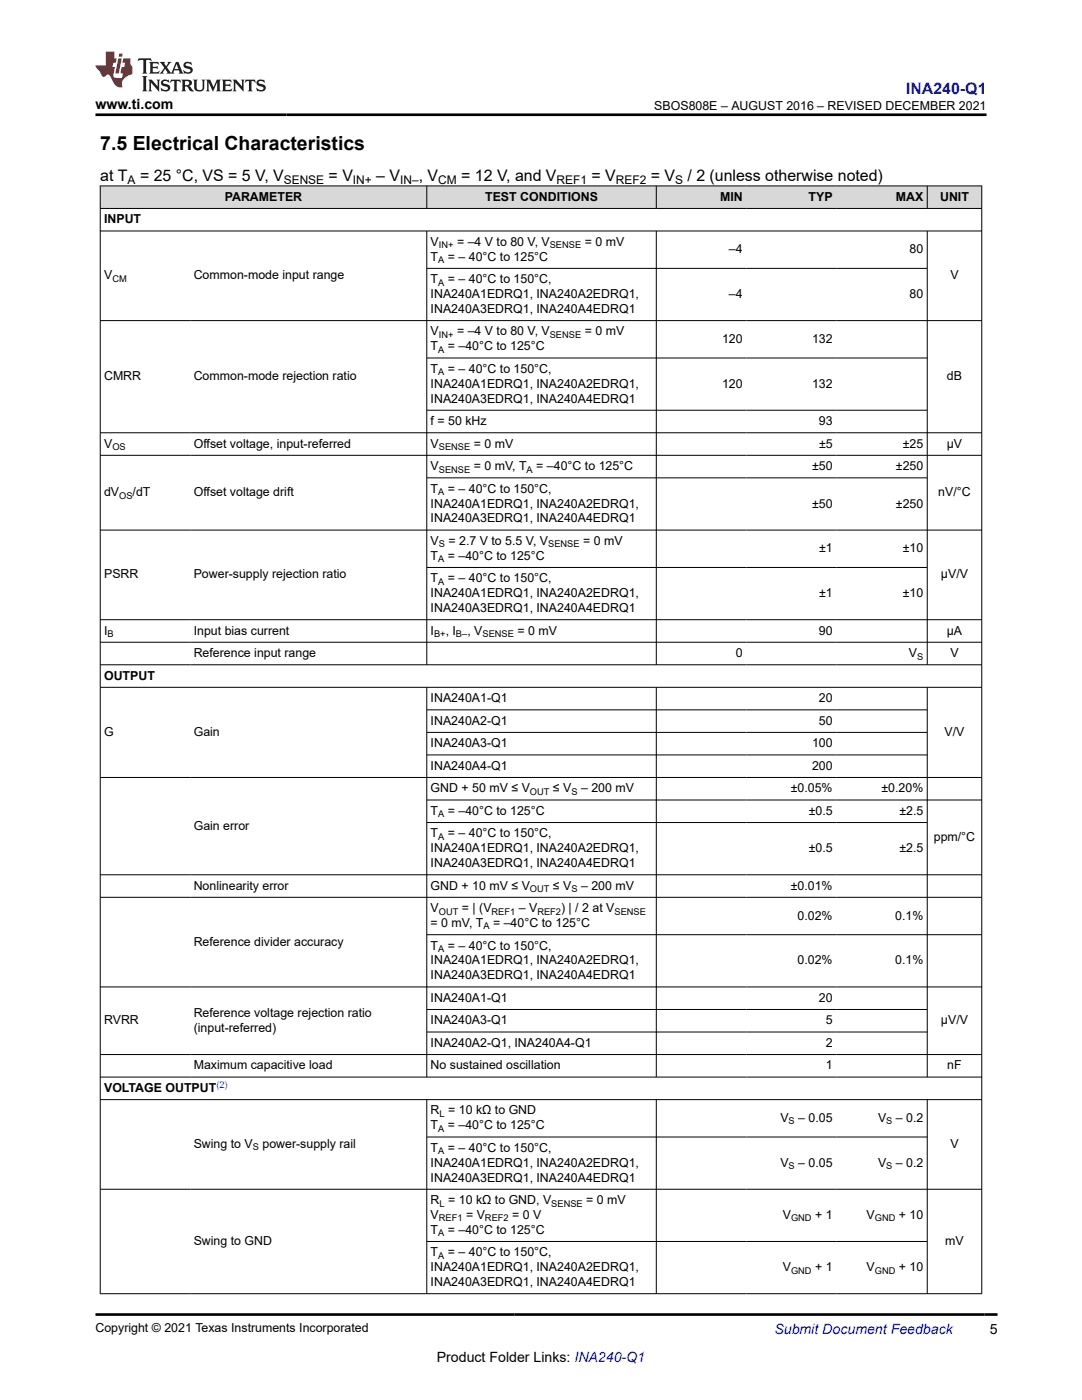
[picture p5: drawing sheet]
<svg xmlns="http://www.w3.org/2000/svg" width="216mm" height="279mm" viewBox="0 0 216 279" stroke-linecap="round" stroke-linejoin="round" font-family="sans-serif">
<defs><g id="words">
<text font-size="3.9" x="20" y="29.9">7.5 Electrical Characteristics</text>
<text font-size="3.2" fill="#00f" x="180.8" y="18.7">INA240-Q1</text>
<g font-size="3.2">
<text x="20" y="36.1">at T</text>
<text x="27.9" y="36.1">= 25 °C, VS = 5 V, V</text>
<text x="65.6" y="36.1">= V</text>
<text x="75.1" y="36.1">– V</text>
<text x="83.6" y="36.1">, V</text>
<text x="92" y="36.1">= 12 V, and V</text>
<text x="118" y="36.1">= V</text>
<text x="129.9" y="36.1">= V</text>
<text x="137.2" y="36.1">/ 2 (unless otherwise noted)</text>
</g>
<g font-size="2.8">
<text x="19" y="21.8">www.ti.com</text>
<text x="197.5" y="266.1">5</text>
<text x="87.2" y="271.7">Product Folder Links: INA240-Q1</text>
</g>
<text font-size="2.8" fill="#00f" x="154.5" y="266.2">Submit Document Feedback</text>
<g font-size="2.5">
<text x="130.6" y="21.9">SBOS808E – AUGUST 2016 – REVISED DECEMBER 2021</text>
<text x="44.9" y="40.1">PARAMETER</text>
<text x="96.8" y="40.1">TEST CONDITIONS</text>
<text x="143.7" y="40.1">MIN</text>
<text x="161.3" y="40.1">TYP</text>
<text x="178.8" y="40.1">MAX</text>
<text x="187.6" y="40.1">UNIT</text>
<text x="20.8" y="44.6">INPUT</text>
<text x="85.9" y="52">T</text>
<text x="85.9" y="49.1">V</text>
<text x="89.4" y="52">= – 40°C to 125°C</text>
<text x="91.2" y="49.1">= –4 V to 80 V, V</text>
<text x="116.7" y="49.1">= 0 mV</text>
<text x="145.5" y="50.5">–4</text>
<text x="181.5" y="50.5">80</text>
<text x="20.8" y="55.8">V</text>
<text x="38.7" y="55.8">Common-mode input range</text>
<text x="85.9" y="59.5">INA240A1EDRQ1, INA240A2EDRQ1,</text>
<text x="85.9" y="56.5">T</text>
<text x="89.4" y="56.5">= – 40°C to 150°C,</text>
<text x="145.5" y="59.5">–4</text>
<text x="181.5" y="59.5">80</text>
<text x="189.6" y="55.8">V</text>
<text x="85.9" y="62.4">INA240A3EDRQ1, INA240A4EDRQ1</text>
<text x="85.9" y="69.9">T</text>
<text x="85.9" y="66.9">V</text>
<text x="89.4" y="69.9">= –40°C to 125°C</text>
<text x="91.2" y="66.9">= –4 V to 80 V, V</text>
<text x="116.7" y="66.9">= 0 mV</text>
<text x="144.1" y="68.4">120</text>
<text x="162" y="68.4">132</text>
<text x="20.8" y="75.9">CMRR</text>
<text x="38.7" y="75.9">Common-mode rejection ratio</text>
<text x="85.9" y="77.4">INA240A1EDRQ1, INA240A2EDRQ1,</text>
<text x="85.9" y="74.4">T</text>
<text x="89.4" y="74.4">= – 40°C to 150°C,</text>
<text x="144.1" y="77.4">120</text>
<text x="162" y="77.4">132</text>
<text x="189" y="75.9">dB</text>
<text x="85.9" y="80.3">INA240A3EDRQ1, INA240A4EDRQ1</text>
<text x="20.8" y="89.3">V</text>
<text x="38.7" y="89.3">Offset voltage, input-referred</text>
<text x="85.9" y="84.8">f = 50 kHz</text>
<text x="85.9" y="89.3">V</text>
<text x="94.5" y="89.3">= 0 mV</text>
<text x="163.4" y="84.8">93</text>
<text x="163.4" y="89.3">±5</text>
<text x="180.2" y="89.3">±25</text>
<text x="188.9" y="89.3">µV</text>
<text x="85.9" y="93.8">V</text>
<text x="94.5" y="93.8">= 0 mV, T</text>
<text x="107" y="93.8">= –40°C to 125°C</text>
<text x="162" y="93.8">±50</text>
<text x="178.8" y="93.8">±250</text>
<text x="20.8" y="99">dV</text>
<text x="26.5" y="99">/dT</text>
<text x="38.7" y="99">Offset voltage drift</text>
<text x="85.9" y="101.3">INA240A1EDRQ1, INA240A2EDRQ1,</text>
<text x="85.9" y="98.3">T</text>
<text x="89.4" y="98.3">= – 40°C to 150°C,</text>
<text x="162" y="101.3">±50</text>
<text x="178.8" y="101.3">±250</text>
<text x="187.2" y="99">nV/°C</text>
<text x="85.9" y="104.3">INA240A3EDRQ1, INA240A4EDRQ1</text>
<text x="85.9" y="111.7">T</text>
<text x="85.9" y="108.7">V</text>
<text x="89.4" y="111.7">= –40°C to 125°C</text>
<text x="89.5" y="108.7">= 2.7 V to 5.5 V, V</text>
<text x="116.3" y="108.7">= 0 mV</text>
<text x="163.4" y="110.2">±1</text>
<text x="180.2" y="110.2">±10</text>
<text x="20.8" y="115.4">PSRR</text>
<text x="38.7" y="115.4">Power-supply rejection ratio</text>
<text x="85.9" y="119.2">INA240A1EDRQ1, INA240A2EDRQ1,</text>
<text x="85.9" y="116.2">T</text>
<text x="89.4" y="116.2">= – 40°C to 150°C,</text>
<text x="163.4" y="119.2">±1</text>
<text x="180.2" y="119.2">±10</text>
<text x="187.8" y="115.4">µV/V</text>
<text x="85.9" y="122.1">INA240A3EDRQ1, INA240A4EDRQ1</text>
<text x="20.8" y="126.6">I</text>
<text x="38.7" y="126.6">Input bias current</text>
<text x="38.7" y="131.1">Reference input range</text>
<text x="85.9" y="126.6">I</text>
<text x="88.9" y="126.6">, I</text>
<text x="93.3" y="126.6">, V</text>
<text x="103.2" y="126.6">= 0 mV</text>
<text x="146.8" y="131.1">0</text>
<text x="163.4" y="126.6">90</text>
<text x="181.4" y="131.1">V</text>
<text x="188.9" y="126.6">µA</text>
<text x="189.6" y="131.1">V</text>
<text x="20.8" y="135.6">OUTPUT</text>
<text x="85.9" y="140.1">INA240A1-Q1</text>
<text x="163.4" y="140.1">20</text>
<text x="20.8" y="146.9">G</text>
<text x="38.7" y="146.9">Gain</text>
<text x="85.9" y="144.6">INA240A2-Q1</text>
<text x="85.9" y="149.1">INA240A3-Q1</text>
<text x="162" y="149.1">100</text>
<text x="163.4" y="144.6">50</text>
<text x="188.5" y="146.9">V/V</text>
<text x="85.9" y="153.6">INA240A4-Q1</text>
<text x="162" y="153.6">200</text>
<text x="85.9" y="158.1">GND + 50 mV ≤ V</text>
<text x="110.3" y="158.1">≤ V</text>
<text x="115.9" y="158.1">– 200 mV</text>
<text x="157.8" y="158.1">±0.05%</text>
<text x="175.9" y="158.1">±0.20%</text>
<text x="38.7" y="165.6">Gain error</text>
<text x="85.9" y="162.6">T</text>
<text x="85.9" y="167.1">T</text>
<text x="89.4" y="162.6">= –40°C to 125°C</text>
<text x="89.4" y="167.1">= – 40°C to 150°C,</text>
<text x="161.4" y="162.6">±0.5</text>
<text x="179.5" y="162.6">±2.5</text>
<text x="186.3" y="167.8">ppm/°C</text>
<text x="85.9" y="170.1">INA240A1EDRQ1, INA240A2EDRQ1,</text>
<text x="85.9" y="173">INA240A3EDRQ1, INA240A4EDRQ1</text>
<text x="161.4" y="170.1">±0.5</text>
<text x="179.5" y="170.1">±2.5</text>
<text x="38.7" y="177.5">Nonlinearity error</text>
<text x="85.9" y="177.5">GND + 10 mV ≤ V</text>
<text x="110.3" y="177.5">≤ V</text>
<text x="115.9" y="177.5">– 200 mV</text>
<text x="157.8" y="177.5">±0.01%</text>
<text x="85.9" y="185">= 0 mV, T</text>
<text x="85.9" y="182">V</text>
<text x="92.2" y="182">= | (V</text>
<text x="98.4" y="185">= –40°C to 125°C</text>
<text x="103.5" y="182">– V</text>
<text x="112" y="182">) | / 2 at V</text>
<text x="159.1" y="183.5">0.02%</text>
<text x="178.6" y="183.5">0.1%</text>
<text x="38.7" y="188.7">Reference divider accuracy</text>
<text x="85.9" y="189.5">T</text>
<text x="89.4" y="189.5">= – 40°C to 150°C,</text>
<text x="85.9" y="192.5">INA240A1EDRQ1, INA240A2EDRQ1,</text>
<text x="85.9" y="195.4">INA240A3EDRQ1, INA240A4EDRQ1</text>
<text x="159.1" y="192.5">0.02%</text>
<text x="178.6" y="192.5">0.1%</text>
<text x="38.7" y="202.9">Reference voltage rejection ratio</text>
<text x="85.9" y="199.9">INA240A1-Q1</text>
<text x="163.4" y="199.9">20</text>
<text x="20.8" y="204.4">RVRR</text>
<text x="38.7" y="205.9">(input-referred)</text>
<text x="85.9" y="204.4">INA240A3-Q1</text>
<text x="85.9" y="208.9">INA240A2-Q1, INA240A4-Q1</text>
<text x="164.8" y="204.4">5</text>
<text x="164.8" y="208.9">2</text>
<text x="187.8" y="204.4">µV/V</text>
<text x="38.7" y="213.4">Maximum capacitive load</text>
<text x="85.9" y="213.4">No sustained oscillation</text>
<text x="164.8" y="213.4">1</text>
<text x="189" y="213.4">nF</text>
<text x="20.8" y="217.9">VOLTAGE OUTPUT</text>
<text x="85.9" y="222.4">R = 10 kΩ to GND</text>
<text x="85.9" y="225.4">T</text>
<text x="89.4" y="225.4">= –40°C to 125°C</text>
<text x="155.7" y="223.9">V</text>
<text x="159.3" y="223.9">– 0.05</text>
<text x="175.2" y="223.9">V</text>
<text x="178.8" y="223.9">– 0.2</text>
<text x="38.7" y="229.1">Swing to V</text>
<text x="52.4" y="229.1">power-supply rail</text>
<text x="85.9" y="232.8">INA240A1EDRQ1, INA240A2EDRQ1,</text>
<text x="85.9" y="229.9">T</text>
<text x="89.4" y="229.9">= – 40°C to 150°C,</text>
<text x="155.7" y="232.8">V</text>
<text x="159.3" y="232.8">– 0.05</text>
<text x="175.2" y="232.8">V</text>
<text x="178.8" y="232.8">– 0.2</text>
<text x="189.6" y="229.1">V</text>
<text x="85.9" y="235.8">INA240A3EDRQ1, INA240A4EDRQ1</text>
<text x="85.9" y="243.3">V</text>
<text x="85.9" y="240.3">R = 10 kΩ to GND, V</text>
<text x="93" y="243.3">= V</text>
<text x="102.2" y="243.3">= 0 V</text>
<text x="117" y="240.3">= 0 mV</text>
<text x="156.2" y="243.3">V</text>
<text x="162.6" y="243.3">+ 1</text>
<text x="172.9" y="243.3">V</text>
<text x="179.4" y="243.3">+ 10</text>
<text x="38.7" y="248.5">Swing to GND</text>
<text x="85.9" y="246.2">T</text>
<text x="85.9" y="250.7">T</text>
<text x="89.4" y="250.7">= – 40°C to 150°C,</text>
<text x="89.4" y="246.2">= –40°C to 125°C</text>
<text x="188.6" y="248.5">mV</text>
<text x="85.9" y="253.7">INA240A1EDRQ1, INA240A2EDRQ1,</text>
<text x="85.9" y="256.7">INA240A3EDRQ1, INA240A4EDRQ1</text>
<text x="156.2" y="253.7">V</text>
<text x="162.6" y="253.7">+ 1</text>
<text x="172.9" y="253.7">V</text>
<text x="179.4" y="253.7">+ 10</text>
<text x="19" y="265.9">Copyright © 2021 Texas Instruments Incorporated</text>
</g>
<g font-size="2.4">
<text x="25.5" y="36.7">A</text>
<text x="56.6" y="36.7">SENSE</text>
<text x="70.4" y="36.7">IN+</text>
<text x="79.9" y="36.7">IN–</text>
<text x="87.4" y="36.7">CM</text>
<text x="111.1" y="36.7">REF1</text>
<text x="122.9" y="36.7">REF2</text>
<text x="134.7" y="36.7">S</text>
</g>
<g font-size="1.9">
<text x="87.4" y="52.5">A</text>
<text x="87.6" y="49.6">IN+</text>
<text x="109.7" y="49.6">SENSE</text>
<text x="22.4" y="56.2">CM</text>
<text x="87.4" y="57">A</text>
<text x="87.4" y="70.4">A</text>
<text x="87.6" y="67.4">IN+</text>
<text x="109.7" y="67.4">SENSE</text>
<text x="87.4" y="74.9">A</text>
<text x="22.4" y="89.8">OS</text>
<text x="87.6" y="89.8">SENSE</text>
<text x="87.6" y="94.3">SENSE</text>
<text x="105.1" y="94.3">A</text>
<text x="23.8" y="99.5">OS</text>
<text x="87.4" y="98.8">A</text>
<text x="87.4" y="112.2">A</text>
<text x="87.6" y="109.2">S</text>
<text x="109.4" y="109.2">SENSE</text>
<text x="87.4" y="116.7">A</text>
<text x="21.5" y="127.1">B</text>
<text x="86.6" y="127.1">B+</text>
<text x="91" y="127.1">B–</text>
<text x="96.3" y="127.1">SENSE</text>
<text x="183" y="131.6">S</text>
<text x="105.7" y="158.6">OUT</text>
<text x="114" y="158.6">S</text>
<text x="87.4" y="163.1">A</text>
<text x="87.4" y="167.6">A</text>
<text x="105.7" y="178">OUT</text>
<text x="114" y="178">S</text>
<text x="87.6" y="182.5">OUT</text>
<text x="96.5" y="185.5">A</text>
<text x="98.1" y="182.5">REF1</text>
<text x="107.2" y="182.5">REF2</text>
<text x="122.6" y="182.5">SENSE</text>
<text x="87.4" y="190">A</text>
<text x="87.4" y="225.9">A</text>
<text x="87.7" y="222.9">L</text>
<text x="157.4" y="224.4">S</text>
<text x="176.8" y="224.4">S</text>
<text x="50.5" y="229.6">S</text>
<text x="87.4" y="230.4">A</text>
<text x="157.4" y="233.3">S</text>
<text x="176.8" y="233.3">S</text>
<text x="87.6" y="243.8">REF1</text>
<text x="87.7" y="240.8">L</text>
<text x="96.8" y="243.8">REF2</text>
<text x="110" y="240.8">SENSE</text>
<text x="157.8" y="243.8">GND</text>
<text x="174.6" y="243.8">GND</text>
<text x="87.4" y="251.2">A</text>
<text x="87.4" y="246.7">A</text>
<text x="157.8" y="254.2">GND</text>
<text x="174.6" y="254.2">GND</text>
</g>
<text font-size="1.9" fill="#00f" x="43.2" y="217.1">(2)</text>
</g></defs>
<g fill="#d8d8d8">
<path d="M20 37.1h175.9v4.5h-175.9z" fill-rule="evenodd"/>
<path d="M20.1 37.2h65v4.3h-65z" fill-rule="evenodd"/>
<path d="M85.2 37.2h45.7v4.3h-45.7z" fill-rule="evenodd"/>
<path d="M131 37.2h17.9v4.3h-17.9z" fill-rule="evenodd"/>
<path d="M148.9 37.2h18v4.3h-18z" fill-rule="evenodd"/>
<path d="M166.9 37.2h18.1v4.3h-18.1z" fill-rule="evenodd"/>
<path d="M185.1 37.2h10.7v4.3h-10.7z" fill-rule="evenodd"/>
</g>
<g fill="none" stroke="#000" stroke-width=".2">
<path d="M19.9 37.1h176.1M20 37v221.3M85.2 37v4.7M131 37v4.7M185 37v4.7M195.9 37v221.3M19.9 41.6h176.1M19.9 46.1h176.1M85.2 46.1v86.6M85.2 53.6h99.9M131 46.1v86.6M185 46.1v86.6"/>
<path d="M19.9 64h176.1M85.2 71.4h99.9M19.9 86.4h176.1M19.9 90.9h176.1M85.2 81.9h99.9M85.2 95.4h99.9M19.9 105.8h176.1M85.2 113.3h99.9M19.9 123.7h176.1M19.9 128.2h176.1M19.9 132.7h176.1M19.9 137.2h176.1"/>
<path d="M85.2 137.2v77.8M131 137.2v77.8M185 137.2v77.8M19.9 155.2h176.1M85.2 141.7h99.9M85.2 146.2h99.9M85.2 150.7h99.9M85.2 159.7h110.8M19.9 174.6h176.1M19.9 179.1h176.1M85.2 164.2h99.9M19.9 197h176.1"/>
<path d="M85.2 186.5h110.8M19.9 210.5h176.1M19.9 215h176.1M19.9 219.5h176.1M85.2 219.5v38.8M85.2 201.5h99.9M85.2 206h99.9M131 219.5v38.8M185 219.5v38.8M19.9 237.3h176.1M85.2 226.9h99.9M19.9 258.2h176.1"/>
<path d="M85.2 247.8h99.9"/>
</g>
<path d="M27.7 11.6l-.2 .6 .5-.2h.6v.1v2.2l-.2 .4h1l-.2-.4v-2.2v-.1h.5l.5 .2-.1-.6zM29.8 12.4l.2 .3v1.6l-.2 .4h1.9l.1-.6a1.08 1.08 0 0 1-1.3 .2v-.7h.6l.4 .2v-.7l-.4 .2h-.6v-.5l.2-.2a1 1 0 0 1 1 .3l-.1-.5zM31.8 12.4l1 1.1-1 1.2h.9l-.2-.2 .4-.8 .5 .8-.2 .2h1.6l-.2-.2 .1-.5h1l.1 .5-.1 .2h.9l-.2-.4-.8-1.9h-.5l-1 2.1-.8-1.1 .9-1h-.8l.2 .2-.5 .6-.3-.6 .1-.2zM35.2 12.8l.4 1h-.8zM36.8 12.5a.65 .65 0 0 0-.2 .7 .65 .65 0 0 0 .6 .5l.7 .1 .1 .3a.79 .79 0 0 1-.7 .4 .79 .79 0 0 1-.7-.5l.1 .7 .2-.1a.93 .93 0 0 0 1.1 0 .93 .93 0 0 0 .4-.9 1.46 1.46 0 0 0-1.2-.6l-.1-.3a1.09 1.09 0 0 1 1.2 .2l-.2-.6-.1 .1-.6-.2zM28.4 15.2l.2 .4v2.2l-.2 .4h1l-.2-.4v-2.2l.2-.4zM29.6 15.9l.2 .4v1.5l-.2 .4h.8l-.3-.4v-1.3l1.7 1.8v-2l.2-.4h-.8l.2 .2 .1 1.1-1.2-1.3zM32.3 16a.65 .65 0 0 0-.2 .8 .65 .65 0 0 0 .7 .4l.6 .2 .1 .2a.79 .79 0 0 1-.7 .4 .79 .79 0 0 1-.7-.5l.1 .7 .2-.1a.93 .93 0 0 0 1.1 .1 .93 .93 0 0 0 .4-1 1.46 1.46 0 0 0-1.2-.5l-.1-.4a1.09 1.09 0 0 1 1.2 .2l-.2-.6-.1 .1-.6-.1zM34.1 15.9l-.1 .6a.63 .63 0 0 1 .7-.3l.1 1.6-.3 .4h1l-.2-.4v-1.6a.66 .66 0 0 1 .8 .3l-.1-.6zM36.2 15.9l.2 .4v1.5l-.2 .4h.9l-.2-.2v-.7h.5l.1 .2a.79 .79 0 0 0 1.2 .6l-1-.9a.61 .61 0 0 0 .6-.6 .61 .61 0 0 0-.5-.7zM36.9 16.2h.2a.47 .47 0 0 1 .5 .1 .47 .47 0 0 1 .1 .5l-.2 .1-.6 .1zM38.5 15.9l.2 .2a2.27 2.27 0 0 0 .4 2 1.04 1.04 0 0 0 1.7-.7v-1.3l.2-.2h-.8l.2 .4v1.1a.6 .6 0 0 1-.6 .6 .6 .6 0 0 1-.6-.6v-1.1l.3-.4zM41.1 15.9l.2 .4v1.5l-.2 .4h.7l-.2-.4v-1.4l.9 1.9 .8-1.9v1.4l-.2 .4h1l-.3-.4v-1.5l.3-.4h-.8l-.7 1.5-.7-1.5zM44.3 15.9l.2 .4v1.5l-.2 .4h1.9l.1-.6a1.09 1.09 0 0 1-1.3 .2v-.7h.6l.4 .2v-.6l-.4 .2h-.6v-.6l.2-.1a1.01 1.01 0 0 1 1 .3l-.1-.6zM46.4 15.9l.3 .4v1.5l-.3 .4h.8l-.2-.4v-1.3l1.6 1.8v-2l.2-.4h-.7l.2 .2v1.1l-1.2-1.3zM49 15.9l-.1 .6a.63 .63 0 0 1 .8-.3v1.6l-.3 .4h1l-.2-.4v-1.6a.66 .66 0 0 1 .8 .3l-.1-.6zM51.4 16a.65 .65 0 0 0-.2 .8 .65 .65 0 0 0 .6 .4l.6 .2 .2 .2a.79 .79 0 0 1-.8 .4 .79 .79 0 0 1-.6-.5l.1 .7 .2-.1a.93 .93 0 0 0 1 .1 .93 .93 0 0 0 .5-1 1.46 1.46 0 0 0-1.3-.5l-.1-.4a1.09 1.09 0 0 1 1.3 .2l-.2-.6-.2 .1-.5-.1z" fill="#231f20"/>
<path d="M21.1 10.3v2.7h-2.1l.1 .4 .9 1a.95 .95 0 0 0 .9 .9 .59 .59 0 0 1 .6-.4 .59 .59 0 0 1 .5 .3l.4 .8a1.59 1.59 0 0 0 2.1 1.4 1.61 1.61 0 0 1 1-2.3l1-.3-.1-1.5a1.59 1.59 0 0 1-.4-1.7h-1.4l-.2 .9h.5l-.1 .9h-.5l-.2 .9v.3l.4 .1-.2 .9h-.6a.73 .73 0 0 1-1.1-.7l.3-1.5h-.5l.2-.9h.5l.2-.9h-.5v-1.3zM23.6 11.6l-.6 3.1h.7l.6-3.1zM23.8 10.7l-.1 .6h.7l.1-.6z" fill="#ed1c24"/>
<path d="M19 22.9h177.8M19.1 262.3h179.9" fill="none" stroke="#000" stroke-width=".53"/>
<use href="#words"/>
</svg>
